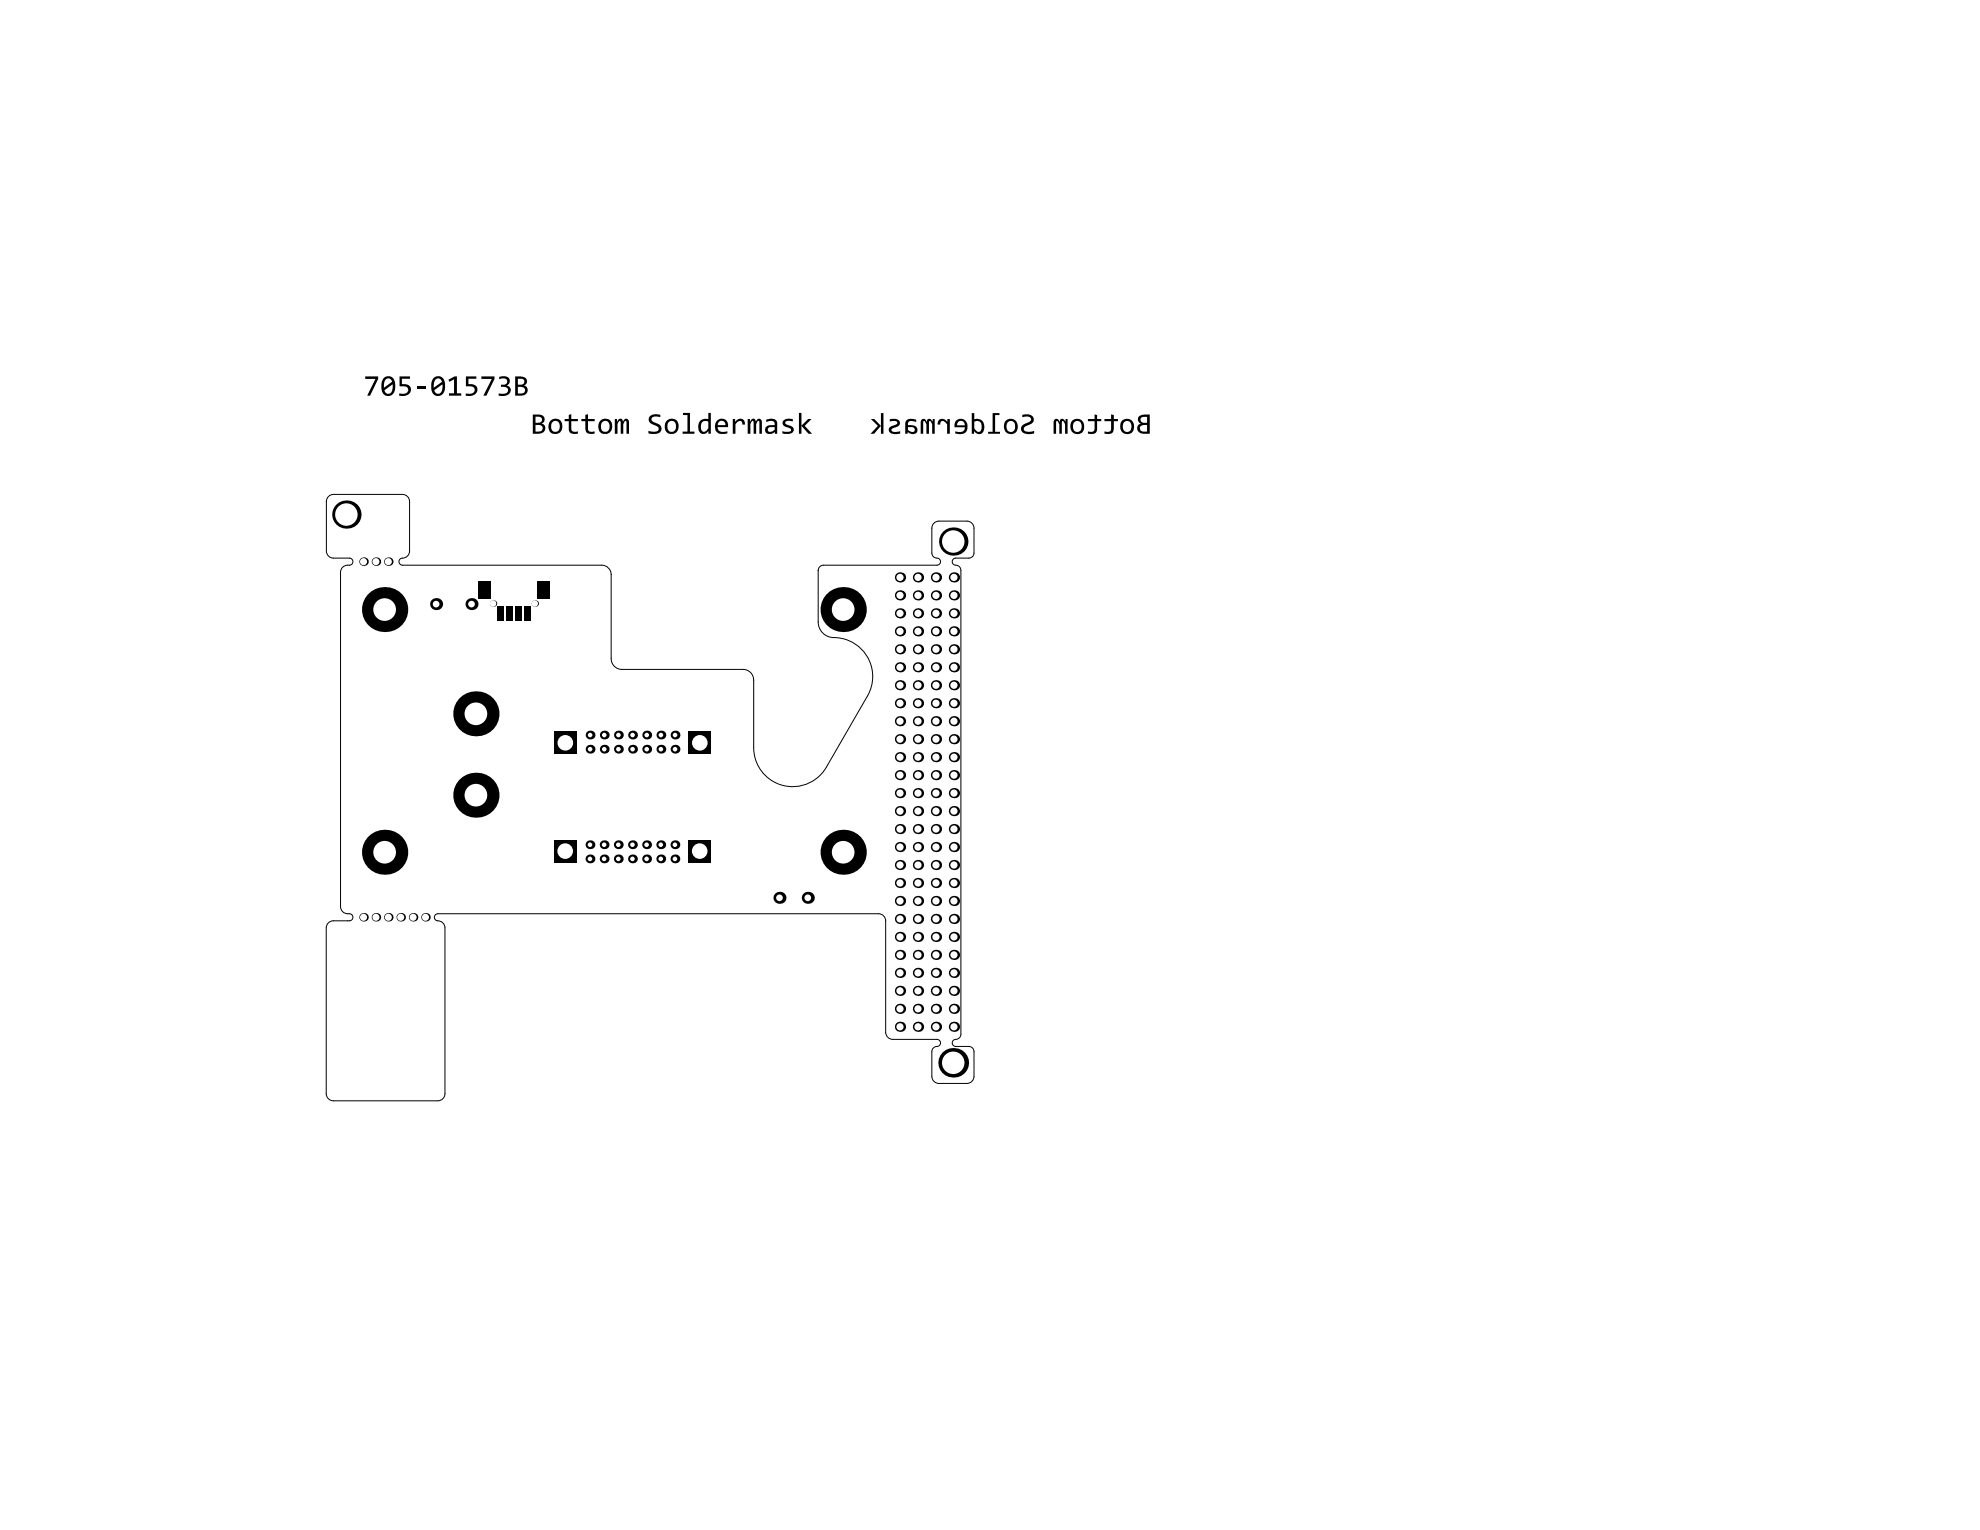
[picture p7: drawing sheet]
<svg xmlns="http://www.w3.org/2000/svg" width="279mm" height="216mm" viewBox="0 0 279 216" stroke-linecap="round" stroke-linejoin="round" font-family="sans-serif">
<g fill="#000">
<path d="M79.7 59.1h.6v-.6l.3-.1v.7h1v.3h-1v1.1a.6 .6 0 0 0 1 .4v.3h-.4a.7 .7 0 0 1-.9-.7v-1.1h-.6zM82.6 58.5l.4-.1v.7h.9v.3h-.9v1.1a.62 .62 0 0 0 .9 .4v.3h-.3a.83 .83 0 0 1-1-.7v-1.1h-.6v-.3h.6zM86.8 59.1h.3v.4a.41 .41 0 0 1 .4-.4 .41 .41 0 0 1 .4 .4v-.1a.43 .43 0 0 1 .6-.3 .43 .43 0 0 1 .3 .6v1.5h-.4v-1.5a.18 .18 0 0 0-.1-.3 .18 .18 0 0 0-.2 .2l-.2 .3v1.3h-.3v-1.6a.19 .19 0 0 0-.2-.2 .19 .19 0 0 0-.2 .2l-.1 .3v1.3h-.3zM91.7 58.8l.4-.3h1.1v.3h-.4a.56 .56 0 0 0-.6 0 .56 .56 0 0 0-.2 .5l.7 .5a.76 .76 0 0 1 .6 .9 .76 .76 0 0 1-.9 .5h-.9v-.4l.9 .1a.41 .41 0 0 0 .5-.3 .41 .41 0 0 0-.3-.5l-.7-.3a.64 .64 0 0 1-.2-1zM103.4 59.1h.3v.4a.73 .73 0 0 1 .9-.4 .73 .73 0 0 1 .5 .7v.1h-.4a.44 .44 0 0 0-.3-.5 .44 .44 0 0 0-.5 .3l-.1 .2v1.3h-.4zM105.5 59.1h.3v.4a.41 .41 0 0 1 .5-.4 .41 .41 0 0 1 .3 .4l.1-.1a.43 .43 0 0 1 .6-.3 .43 .43 0 0 1 .2 .6v1.5h-.3v-1.5a.18 .18 0 0 0-.1-.3 .18 .18 0 0 0-.3 .2l-.1 .3v1.3h-.4v-1.6a.19 .19 0 0 0-.1-.2 .19 .19 0 0 0-.2 .2l-.1 .3v1.3h-.4zM110.5 59.4l.5-.3 .9 .1v.3l-.5-.1a.53 .53 0 0 0-.6 .2l.1 .3 .7 .2a.54 .54 0 0 1 .3 .9l-.6 .2h-.9v-.4l.7 .1a.33 .33 0 0 0 .4 0 .33 .33 0 0 0 .1-.4l-.8-.3a.52 .52 0 0 1-.3-.8zM125.6 59.2l.8-.1 .5 .3a.69 .69 0 0 1-.7 .9l-.1 .1a.29 .29 0 0 0-.3 .4 .29 .29 0 0 0 .4 .2l.8-.1v.3h-1.1a.59 .59 0 0 1-.5-.7 .59 .59 0 0 1 .7-.5l.3-.1a.29 .29 0 0 0 .2-.3 .29 .29 0 0 0-.4-.2l-.6 .1zM130 59.3a.44 .44 0 0 1 .5-.2 .44 .44 0 0 1 .3 .5 .41 .41 0 0 1 .4-.5 .41 .41 0 0 1 .4 .4v-.4h.3v2.1h-.4v-1.3l-.1-.2a.22 .22 0 0 0 0-.2 .22 .22 0 0 0-.3 0v1.7h-.4v-1.3l-.1-.3a.18 .18 0 0 0-.3-.2 .18 .18 0 0 0 0 .3v1.5h-.4v-1.7zM132.5 59.3a.81 .81 0 0 1 1.2 .2v-.4h.3v2.1h-.4v-1.3l-.2-.3a.4 .4 0 0 0-.5-.2 .4 .4 0 0 0-.2 .5h-.4zM144.3 58.5h.3h.8a.73 .73 0 0 1 .5 .8 .73 .73 0 0 1-.7 .7l-.4 .1a.41 .41 0 0 0-.3 .6 .41 .41 0 0 0 .5 .2l.9-.1v.4l-.9 .1-.6-.2a.73 .73 0 0 1-.3-.8 .73 .73 0 0 1 .7-.6l.4-.1a.43 .43 0 0 0 .3-.6 .43 .43 0 0 0-.6-.2l-.6 .1zM148.8 59.2a.44 .44 0 0 1 .5 0 .44 .44 0 0 1 .2 .4 .41 .41 0 0 1 .4-.5 .41 .41 0 0 1 .4 .4l.1-.4h.2v2.1h-.3v-1.3l-.1-.2a.22 .22 0 0 0-.1-.2 .22 .22 0 0 0-.2 0l-.1 1.7h-.3v-1.3l-.2-.3a.18 .18 0 0 0-.2-.2 .18 .18 0 0 0-.1 .3v1.5h-.3v-1.7z"/>
<path d="M153.5 59.1h1v-.6l.3 .1v.5h.6v.3h-.6v1.1a.8 .8 0 0 1-1.1 .7h-.2v-.3h.1a.54 .54 0 0 0 .9-.4v-1.1h-1zM155.9 59.1h.9v-.6l.4 .1v.5h.6v.3h-.6v1.1a.88 .88 0 0 1-1.3 .7v-.3h.1a.52 .52 0 0 0 .8-.4v-1.1h-.9zM96.4 58.3h1v2.6h.6v.3h-1.7v-.3h.7v-2.3h-.6zM112.7 58.3h.4v1.8l.9-1h.5l-.9 1 1 1.1h-.5l-1-1.1v1.1h-.4zM122.9 59.1h.5l.9 1v-1.8h.4v2.9h-.4v-1.1l-1 1.1h-.5l1.1-1.1zM140.1 58.3h.9v.3h-.6v2.3h.7v.3h-1.7v-.3h.7z"/>
<path d="M75.6 58.8v.9h.4a.44 .44 0 0 0 .5-.5 .44 .44 0 0 0-.5-.4zM75.6 60v.9h.4a.48 .48 0 0 0 .6-.5 .48 .48 0 0 0-.6-.4zM75.2 58.5h.8a.67 .67 0 0 1 .8 .4 .67 .67 0 0 1-.4 .9h.1a.75 .75 0 0 1 .4 .9 .75 .75 0 0 1-.9 .5h-.8z"/>
<path d="M77.9 59.6l-.1 .4a.67 .67 0 0 0 .6 .9 .8 .8 0 0 0 .6-.8 .8 .8 0 0 0-.6-.7zM77.7 59.4v-.1a1.02 1.02 0 0 1 1.3 0 1.02 1.02 0 0 1 .3 1.3 1.01 1.01 0 0 1-1.4 .5 1.01 1.01 0 0 1-.4-1.4z"/>
<path d="M84.9 59.6l-.1 .4a.67 .67 0 0 0 .2 .8 .67 .67 0 0 0 .7 .1l.3-.5-.1-.6a.58 .58 0 0 0-1-.2zM84.7 59.4l.1-.1a1.02 1.02 0 0 1 1.3 0 1.02 1.02 0 0 1 .2 1.3 1 1 0 0 1-1.3 .6 1 1 0 0 1-.6-1.3z"/>
<path d="M94.3 59.6l-.1 .4a.72 .72 0 0 0 .4 .9 .76 .76 0 0 0 .7-.4 .76 .76 0 0 0 0-.8 .58 .58 0 0 0-1-.1zM94.1 59.4v-.1a1.03 1.03 0 0 1 1.3 0 1.03 1.03 0 0 1 .3 1.3l-.1 .2a1 1 0 0 1-1.3 .4 1 1 0 0 1-.5-1.3z"/>
<path d="M101.4 59.6l-.1 .4 1.1-.1a.54 .54 0 0 0-.4-.5 .54 .54 0 0 0-.6 .2zM101.1 59.5v-.1a.93 .93 0 0 1 1.2-.2 .93 .93 0 0 1 .4 1.1h-1.4a.8 .8 0 0 0 1.1 .6h.2v.3h-.4a1.09 1.09 0 0 1-1.2-.5 1.09 1.09 0 0 1 .1-1.2z"/>
<path d="M135.2 59.5a.58 .58 0 0 1 .7 0 .58 .58 0 0 1 .3 .5h-1.2zM134.9 59.4l-.2 .4v.5h1.5a.86 .86 0 0 1-1.3 .6h-.1v.3h.4a1.1 1.1 0 0 0 1.3-.7 1.1 1.1 0 0 0-.6-1.4h-.2a.81 .81 0 0 0-.8 .3z"/>
<path d="M142.2 59.6a.57 .57 0 0 1 .7-.1l.2 .1 .1 .4v.5l-.2 .3a.62 .62 0 0 1-.6 .1 .62 .62 0 0 1-.4-.6zM141.9 59.4l-.2 .6v.5a1 1 0 0 0 1.4 .7 1 1 0 0 0 .4-1.4v-.1a.98 .98 0 0 0-1.6-.3z"/>
<path d="M151.5 59.6h.1a.62 .62 0 0 1 .7-.1 .62 .62 0 0 1 .3 .7v.4a.59 .59 0 0 1-.6 .4 .59 .59 0 0 1-.6-.5v-.5zM151.3 59.4a1.09 1.09 0 0 0-.1 1.4 1.09 1.09 0 0 0 1.3 .4 1.09 1.09 0 0 0 .4-1.6 1.09 1.09 0 0 0-1.6-.3z"/>
<path d="M158.6 59.6a.62 .62 0 0 1 .9 0l.2 .4-.1 .6a.61 .61 0 0 1-.7 .3 .61 .61 0 0 1-.5-.6zM158.3 59.4a1.1 1.1 0 0 0-.1 1.4 1.1 1.1 0 0 0 1.3 .4 1.09 1.09 0 0 0 .4-1.6 1.09 1.09 0 0 0-1.5-.3z"/>
<path d="M161.1 58.9l.8-.1v.9h-.5a.44 .44 0 0 1-.4-.3 .44 .44 0 0 1 .1-.5zM161 60.1l.2-.1h.7v.9h-.5a.48 .48 0 0 1-.5-.2 .48 .48 0 0 1 .1-.6zM160.7 58.8a.66 .66 0 0 0 .3 1 .73 .73 0 0 0-.5 .9 .73 .73 0 0 0 .9 .5h.8v-2.7h-.9z"/>
<path d="M98.8 59.4a1.13 1.13 0 0 1 1.2-.2v-.9h.3v2.9h-.3v-.4a.76 .76 0 0 1-1 .4 .76 .76 0 0 1-.5-.9l.1-.4zM99 59.6l-.1 .4a.61 .61 0 0 0 .5 .9l.6-.5v-.9l-.3-.1a.69 .69 0 0 0-.7 .2z"/>
<path d="M108.4 60.4a.37 .37 0 0 0 .1 .5 .37 .37 0 0 0 .5-.1l.3-.2v-.3h-.6zM108.1 59.2l.6-.1h.5l.3 .2 .2 .3v1.6h-.4v-.3l-.3 .3h-.4a.63 .63 0 0 1-.7-.7 .63 .63 0 0 1 .8-.5h.6v-.2a.48 .48 0 0 0-.7-.4l-.5 .1z"/>
<path d="M128.1 60.3h.5a.37 .37 0 0 1 .5 .4 .37 .37 0 0 1-.7 .2l-.3-.2zM127.8 59.4l-.1 .3v1.5h.4v-.2l.4 .2a.66 .66 0 0 0 1-.5 .66 .66 0 0 0-.8-.7h-.6v-.2a.52 .52 0 0 1 .9-.3l.3 .1v-.4l-1-.1z"/>
<path d="M137.1 58.3v2.9h.4v-.4a.77 .77 0 0 0 .9 .4 .77 .77 0 0 0 .5-.9v-.2a1.02 1.02 0 0 0-1.4-.9v-.9zM137.5 59.5h.1a.78 .78 0 0 1 .9 .5 .78 .78 0 0 1-.5 1l-.5-.5z"/>
<circle cx="54.8" cy="79.3" r=".6"/>
</g>
<circle cx="54.8" cy="79.3" r=".5" fill="#fff"/>
<circle cx="83.3" cy="105.7" r=".62" fill="#000"/>
<circle cx="83.3" cy="105.7" r=".32" fill="#fff"/>
<circle cx="83.3" cy="103.7" r=".62" fill="#000"/>
<circle cx="83.3" cy="103.7" r=".32" fill="#fff"/>
<circle cx="85.3" cy="105.7" r=".62" fill="#000"/>
<circle cx="85.3" cy="105.7" r=".32" fill="#fff"/>
<circle cx="85.3" cy="103.7" r=".62" fill="#000"/>
<circle cx="85.3" cy="103.7" r=".32" fill="#fff"/>
<circle cx="87.3" cy="105.7" r=".62" fill="#000"/>
<circle cx="87.3" cy="105.7" r=".32" fill="#fff"/>
<circle cx="87.3" cy="103.7" r=".62" fill="#000"/>
<circle cx="87.3" cy="103.7" r=".32" fill="#fff"/>
<circle cx="89.3" cy="105.7" r=".62" fill="#000"/>
<circle cx="89.3" cy="105.7" r=".32" fill="#fff"/>
<circle cx="89.3" cy="103.7" r=".62" fill="#000"/>
<circle cx="89.3" cy="103.7" r=".32" fill="#fff"/>
<circle cx="91.3" cy="105.7" r=".62" fill="#000"/>
<circle cx="91.3" cy="105.7" r=".32" fill="#fff"/>
<circle cx="91.3" cy="103.7" r=".62" fill="#000"/>
<circle cx="91.3" cy="103.7" r=".32" fill="#fff"/>
<circle cx="93.3" cy="105.7" r=".62" fill="#000"/>
<circle cx="93.3" cy="105.7" r=".32" fill="#fff"/>
<circle cx="93.3" cy="103.7" r=".62" fill="#000"/>
<circle cx="93.3" cy="103.7" r=".32" fill="#fff"/>
<circle cx="95.3" cy="105.7" r=".62" fill="#000"/>
<circle cx="95.3" cy="105.7" r=".32" fill="#fff"/>
<circle cx="95.3" cy="103.7" r=".62" fill="#000"/>
<circle cx="95.3" cy="103.7" r=".32" fill="#fff"/>
<circle cx="129.5" cy="142.4" r=".72" fill="#000"/>
<circle cx="129.5" cy="142.4" r=".51" fill="#fff"/>
<circle cx="129.5" cy="132.2" r=".72" fill="#000"/>
<circle cx="129.5" cy="132.2" r=".51" fill="#fff"/>
<circle cx="129.5" cy="122.1" r=".72" fill="#000"/>
<circle cx="129.5" cy="122.1" r=".51" fill="#fff"/>
<circle cx="129.5" cy="111.9" r=".72" fill="#000"/>
<circle cx="129.5" cy="111.9" r=".51" fill="#fff"/>
<circle cx="129.5" cy="101.8" r=".72" fill="#000"/>
<circle cx="129.5" cy="101.8" r=".51" fill="#fff"/>
<circle cx="129.5" cy="91.6" r=".72" fill="#000"/>
<circle cx="129.5" cy="91.6" r=".51" fill="#fff"/>
<circle cx="129.5" cy="81.5" r=".72" fill="#000"/>
<circle cx="129.5" cy="81.5" r=".51" fill="#fff"/>
<circle cx="54.8" cy="129.4" r=".6" fill="#000"/>
<circle cx="54.8" cy="129.4" r=".5" fill="#fff"/>
<circle cx="56.5" cy="129.4" r=".6" fill="#000"/>
<circle cx="56.5" cy="129.4" r=".5" fill="#fff"/>
<circle cx="58.3" cy="129.4" r=".6" fill="#000"/>
<circle cx="58.3" cy="129.4" r=".5" fill="#fff"/>
<circle cx="83.3" cy="121.2" r=".62" fill="#000"/>
<circle cx="83.3" cy="121.2" r=".32" fill="#fff"/>
<circle cx="83.3" cy="119.2" r=".62" fill="#000"/>
<circle cx="83.3" cy="119.2" r=".32" fill="#fff"/>
<circle cx="85.2" cy="121.2" r=".62" fill="#000"/>
<circle cx="85.2" cy="121.2" r=".32" fill="#fff"/>
<circle cx="85.2" cy="119.2" r=".62" fill="#000"/>
<circle cx="85.2" cy="119.2" r=".32" fill="#fff"/>
<circle cx="87.2" cy="121.2" r=".62" fill="#000"/>
<circle cx="87.2" cy="121.2" r=".32" fill="#fff"/>
<circle cx="87.2" cy="119.2" r=".62" fill="#000"/>
<circle cx="87.2" cy="119.2" r=".32" fill="#fff"/>
<circle cx="89.2" cy="121.2" r=".62" fill="#000"/>
<circle cx="89.2" cy="121.2" r=".32" fill="#fff"/>
<circle cx="89.2" cy="119.2" r=".62" fill="#000"/>
<circle cx="89.2" cy="119.2" r=".32" fill="#fff"/>
<circle cx="91.2" cy="121.2" r=".62" fill="#000"/>
<circle cx="91.2" cy="121.2" r=".32" fill="#fff"/>
<circle cx="91.2" cy="119.2" r=".62" fill="#000"/>
<circle cx="91.2" cy="119.2" r=".32" fill="#fff"/>
<circle cx="93.2" cy="121.2" r=".62" fill="#000"/>
<circle cx="93.2" cy="121.2" r=".32" fill="#fff"/>
<circle cx="93.2" cy="119.2" r=".62" fill="#000"/>
<circle cx="93.2" cy="119.2" r=".32" fill="#fff"/>
<circle cx="95.2" cy="121.2" r=".62" fill="#000"/>
<circle cx="95.2" cy="121.2" r=".32" fill="#fff"/>
<circle cx="95.2" cy="119.2" r=".62" fill="#000"/>
<circle cx="95.2" cy="119.2" r=".32" fill="#fff"/>
<circle cx="129.5" cy="139.8" r=".72" fill="#000"/>
<circle cx="129.5" cy="139.8" r=".51" fill="#fff"/>
<circle cx="129.5" cy="137.3" r=".72" fill="#000"/>
<circle cx="129.5" cy="137.3" r=".51" fill="#fff"/>
<circle cx="129.5" cy="134.7" r=".72" fill="#000"/>
<circle cx="129.5" cy="134.7" r=".51" fill="#fff"/>
<circle cx="129.5" cy="129.7" r=".72" fill="#000"/>
<circle cx="129.5" cy="129.7" r=".51" fill="#fff"/>
<circle cx="129.5" cy="127.1" r=".72" fill="#000"/>
<circle cx="129.5" cy="127.1" r=".51" fill="#fff"/>
<circle cx="129.5" cy="124.6" r=".72" fill="#000"/>
<circle cx="129.5" cy="124.6" r=".51" fill="#fff"/>
<circle cx="129.5" cy="117" r=".72" fill="#000"/>
<circle cx="129.5" cy="117" r=".51" fill="#fff"/>
<circle cx="129.5" cy="114.5" r=".72" fill="#000"/>
<circle cx="129.5" cy="114.5" r=".51" fill="#fff"/>
<circle cx="129.5" cy="106.8" r=".72" fill="#000"/>
<circle cx="129.5" cy="106.8" r=".51" fill="#fff"/>
<circle cx="129.5" cy="109.4" r=".72" fill="#000"/>
<circle cx="129.5" cy="109.4" r=".51" fill="#fff"/>
<circle cx="129.5" cy="99.2" r=".72" fill="#000"/>
<circle cx="129.5" cy="99.2" r=".51" fill="#fff"/>
<circle cx="129.5" cy="96.7" r=".72" fill="#000"/>
<circle cx="129.5" cy="96.7" r=".51" fill="#fff"/>
<circle cx="129.5" cy="94.2" r=".72" fill="#000"/>
<circle cx="129.5" cy="94.2" r=".51" fill="#fff"/>
<circle cx="129.5" cy="89.1" r=".72" fill="#000"/>
<circle cx="129.5" cy="89.1" r=".51" fill="#fff"/>
<circle cx="129.5" cy="84" r=".72" fill="#000"/>
<circle cx="129.5" cy="84" r=".51" fill="#fff"/>
<circle cx="129.5" cy="86.6" r=".72" fill="#000"/>
<circle cx="129.5" cy="86.6" r=".51" fill="#fff"/>
<circle cx="129.5" cy="144.9" r=".72" fill="#000"/>
<circle cx="129.5" cy="144.9" r=".51" fill="#fff"/>
<circle cx="129.5" cy="119.5" r=".72" fill="#000"/>
<circle cx="129.5" cy="119.5" r=".51" fill="#fff"/>
<circle cx="129.5" cy="104.3" r=".72" fill="#000"/>
<circle cx="129.5" cy="104.3" r=".51" fill="#fff"/>
<circle cx="53" cy="79.3" r=".6" fill="#000"/>
<circle cx="53" cy="79.3" r=".5" fill="#fff"/>
<circle cx="51.3" cy="79.3" r=".6" fill="#000"/>
<circle cx="51.3" cy="79.3" r=".5" fill="#fff"/>
<circle cx="69.6" cy="85.2" r=".45" fill="#000"/>
<circle cx="69.6" cy="85.2" r=".45" fill="#fff"/>
<circle cx="75.5" cy="85.2" r=".45" fill="#000"/>
<circle cx="75.5" cy="85.2" r=".45" fill="#fff"/>
<circle cx="127" cy="142.4" r=".72" fill="#000"/>
<circle cx="127" cy="142.4" r=".51" fill="#fff"/>
<circle cx="127" cy="132.2" r=".72" fill="#000"/>
<circle cx="127" cy="132.2" r=".51" fill="#fff"/>
<circle cx="127" cy="122.1" r=".72" fill="#000"/>
<circle cx="127" cy="122.1" r=".51" fill="#fff"/>
<circle cx="127" cy="111.9" r=".72" fill="#000"/>
<circle cx="127" cy="111.9" r=".51" fill="#fff"/>
<circle cx="127" cy="101.8" r=".72" fill="#000"/>
<circle cx="127" cy="101.8" r=".51" fill="#fff"/>
<circle cx="127" cy="91.6" r=".72" fill="#000"/>
<circle cx="127" cy="91.6" r=".51" fill="#fff"/>
<circle cx="127" cy="81.5" r=".72" fill="#000"/>
<circle cx="127" cy="81.5" r=".51" fill="#fff"/>
<circle cx="134.6" cy="142.4" r=".72" fill="#000"/>
<circle cx="134.6" cy="142.4" r=".51" fill="#fff"/>
<circle cx="132.1" cy="142.4" r=".72" fill="#000"/>
<circle cx="132.1" cy="142.4" r=".51" fill="#fff"/>
<circle cx="132.1" cy="132.2" r=".72" fill="#000"/>
<circle cx="132.1" cy="132.2" r=".51" fill="#fff"/>
<circle cx="134.6" cy="132.2" r=".72" fill="#000"/>
<circle cx="134.6" cy="132.2" r=".51" fill="#fff"/>
<circle cx="132.1" cy="122.1" r=".72" fill="#000"/>
<circle cx="132.1" cy="122.1" r=".51" fill="#fff"/>
<circle cx="134.6" cy="122.1" r=".72" fill="#000"/>
<circle cx="134.6" cy="122.1" r=".51" fill="#fff"/>
<circle cx="134.6" cy="111.9" r=".72" fill="#000"/>
<circle cx="134.6" cy="111.9" r=".51" fill="#fff"/>
<circle cx="132.1" cy="111.9" r=".72" fill="#000"/>
<circle cx="132.1" cy="111.9" r=".51" fill="#fff"/>
<circle cx="134.6" cy="101.8" r=".72" fill="#000"/>
<circle cx="134.6" cy="101.8" r=".51" fill="#fff"/>
<circle cx="132.1" cy="101.8" r=".72" fill="#000"/>
<circle cx="132.1" cy="101.8" r=".51" fill="#fff"/>
<circle cx="134.6" cy="91.6" r=".72" fill="#000"/>
<circle cx="134.6" cy="91.6" r=".51" fill="#fff"/>
<circle cx="132.1" cy="91.6" r=".72" fill="#000"/>
<circle cx="132.1" cy="91.6" r=".51" fill="#fff"/>
<circle cx="132.1" cy="81.5" r=".72" fill="#000"/>
<circle cx="132.1" cy="81.5" r=".51" fill="#fff"/>
<circle cx="134.6" cy="81.5" r=".72" fill="#000"/>
<circle cx="134.6" cy="81.5" r=".51" fill="#fff"/>
<circle cx="51.3" cy="129.4" r=".6" fill="#000"/>
<circle cx="51.3" cy="129.4" r=".5" fill="#fff"/>
<circle cx="53" cy="129.4" r=".6" fill="#000"/>
<circle cx="53" cy="129.4" r=".5" fill="#fff"/>
<circle cx="60" cy="129.4" r=".6" fill="#000"/>
<circle cx="60" cy="129.4" r=".5" fill="#fff"/>
<circle cx="61.5" cy="85.2" r=".85" fill="#000"/>
<circle cx="61.5" cy="85.2" r=".47" fill="#fff"/>
<circle cx="66.5" cy="85.2" r=".85" fill="#000"/>
<circle cx="66.5" cy="85.2" r=".47" fill="#fff"/>
<circle cx="110" cy="126.7" r=".85" fill="#000"/>
<circle cx="110" cy="126.7" r=".47" fill="#fff"/>
<circle cx="127" cy="139.8" r=".72" fill="#000"/>
<circle cx="127" cy="139.8" r=".51" fill="#fff"/>
<circle cx="127" cy="137.3" r=".72" fill="#000"/>
<circle cx="127" cy="137.3" r=".51" fill="#fff"/>
<circle cx="127" cy="129.7" r=".72" fill="#000"/>
<circle cx="127" cy="129.7" r=".51" fill="#fff"/>
<circle cx="127" cy="134.7" r=".72" fill="#000"/>
<circle cx="127" cy="134.7" r=".51" fill="#fff"/>
<circle cx="127" cy="124.6" r=".72" fill="#000"/>
<circle cx="127" cy="124.6" r=".51" fill="#fff"/>
<circle cx="127" cy="127.1" r=".72" fill="#000"/>
<circle cx="127" cy="127.1" r=".51" fill="#fff"/>
<circle cx="127" cy="114.5" r=".72" fill="#000"/>
<circle cx="127" cy="114.5" r=".51" fill="#fff"/>
<circle cx="127" cy="117" r=".72" fill="#000"/>
<circle cx="127" cy="117" r=".51" fill="#fff"/>
<circle cx="127" cy="106.8" r=".72" fill="#000"/>
<circle cx="127" cy="106.8" r=".51" fill="#fff"/>
<circle cx="127" cy="109.4" r=".72" fill="#000"/>
<circle cx="127" cy="109.4" r=".51" fill="#fff"/>
<circle cx="127" cy="99.2" r=".72" fill="#000"/>
<circle cx="127" cy="99.2" r=".51" fill="#fff"/>
<circle cx="127" cy="96.7" r=".72" fill="#000"/>
<circle cx="127" cy="96.7" r=".51" fill="#fff"/>
<circle cx="127" cy="89.1" r=".72" fill="#000"/>
<circle cx="127" cy="89.1" r=".51" fill="#fff"/>
<circle cx="127" cy="94.2" r=".72" fill="#000"/>
<circle cx="127" cy="94.2" r=".51" fill="#fff"/>
<circle cx="127" cy="84" r=".72" fill="#000"/>
<circle cx="127" cy="84" r=".51" fill="#fff"/>
<circle cx="127" cy="86.6" r=".72" fill="#000"/>
<circle cx="127" cy="86.6" r=".51" fill="#fff"/>
<circle cx="134.5" cy="150" r="2.09" fill="#000"/>
<circle cx="134.5" cy="150" r="1.59" fill="#fff"/>
<circle cx="134.6" cy="139.8" r=".72" fill="#000"/>
<circle cx="134.6" cy="139.8" r=".51" fill="#fff"/>
<circle cx="132.1" cy="139.8" r=".72" fill="#000"/>
<circle cx="132.1" cy="139.8" r=".51" fill="#fff"/>
<circle cx="132.1" cy="137.3" r=".72" fill="#000"/>
<circle cx="132.1" cy="137.3" r=".51" fill="#fff"/>
<circle cx="134.6" cy="137.3" r=".72" fill="#000"/>
<circle cx="134.6" cy="137.3" r=".51" fill="#fff"/>
<circle cx="132.1" cy="129.7" r=".72" fill="#000"/>
<circle cx="132.1" cy="129.7" r=".51" fill="#fff"/>
<circle cx="132.1" cy="134.7" r=".72" fill="#000"/>
<circle cx="132.1" cy="134.7" r=".51" fill="#fff"/>
<circle cx="134.6" cy="134.7" r=".72" fill="#000"/>
<circle cx="134.6" cy="134.7" r=".51" fill="#fff"/>
<circle cx="134.6" cy="129.7" r=".72" fill="#000"/>
<circle cx="134.6" cy="129.7" r=".51" fill="#fff"/>
<circle cx="132.1" cy="124.6" r=".72" fill="#000"/>
<circle cx="132.1" cy="124.6" r=".51" fill="#fff"/>
<circle cx="132.1" cy="127.1" r=".72" fill="#000"/>
<circle cx="132.1" cy="127.1" r=".51" fill="#fff"/>
<circle cx="134.6" cy="127.1" r=".72" fill="#000"/>
<circle cx="134.6" cy="127.1" r=".51" fill="#fff"/>
<circle cx="134.6" cy="124.6" r=".72" fill="#000"/>
<circle cx="134.6" cy="124.6" r=".51" fill="#fff"/>
<circle cx="132.1" cy="114.5" r=".72" fill="#000"/>
<circle cx="132.1" cy="114.5" r=".51" fill="#fff"/>
<circle cx="132.1" cy="117" r=".72" fill="#000"/>
<circle cx="132.1" cy="117" r=".51" fill="#fff"/>
<circle cx="134.6" cy="117" r=".72" fill="#000"/>
<circle cx="134.6" cy="117" r=".51" fill="#fff"/>
<circle cx="134.6" cy="114.5" r=".72" fill="#000"/>
<circle cx="134.6" cy="114.5" r=".51" fill="#fff"/>
<circle cx="134.6" cy="106.8" r=".72" fill="#000"/>
<circle cx="134.6" cy="106.8" r=".51" fill="#fff"/>
<circle cx="134.6" cy="109.4" r=".72" fill="#000"/>
<circle cx="134.6" cy="109.4" r=".51" fill="#fff"/>
<circle cx="132.1" cy="106.8" r=".72" fill="#000"/>
<circle cx="132.1" cy="106.8" r=".51" fill="#fff"/>
<circle cx="132.1" cy="109.4" r=".72" fill="#000"/>
<circle cx="132.1" cy="109.4" r=".51" fill="#fff"/>
<circle cx="134.6" cy="99.2" r=".72" fill="#000"/>
<circle cx="134.6" cy="99.2" r=".51" fill="#fff"/>
<circle cx="134.6" cy="96.7" r=".72" fill="#000"/>
<circle cx="134.6" cy="96.7" r=".51" fill="#fff"/>
<circle cx="132.1" cy="99.2" r=".72" fill="#000"/>
<circle cx="132.1" cy="99.2" r=".51" fill="#fff"/>
<circle cx="132.1" cy="96.7" r=".72" fill="#000"/>
<circle cx="132.1" cy="96.7" r=".51" fill="#fff"/>
<circle cx="132.1" cy="89.1" r=".72" fill="#000"/>
<circle cx="132.1" cy="89.1" r=".51" fill="#fff"/>
<circle cx="134.6" cy="94.2" r=".72" fill="#000"/>
<circle cx="134.6" cy="94.2" r=".51" fill="#fff"/>
<circle cx="134.6" cy="89.1" r=".72" fill="#000"/>
<circle cx="134.6" cy="89.1" r=".51" fill="#fff"/>
<circle cx="132.1" cy="94.2" r=".72" fill="#000"/>
<circle cx="132.1" cy="94.2" r=".51" fill="#fff"/>
<circle cx="132.1" cy="84" r=".72" fill="#000"/>
<circle cx="132.1" cy="84" r=".51" fill="#fff"/>
<circle cx="134.6" cy="84" r=".72" fill="#000"/>
<circle cx="134.6" cy="84" r=".51" fill="#fff"/>
<circle cx="132.1" cy="86.6" r=".72" fill="#000"/>
<circle cx="132.1" cy="86.6" r=".51" fill="#fff"/>
<circle cx="134.6" cy="86.6" r=".72" fill="#000"/>
<circle cx="134.6" cy="86.6" r=".51" fill="#fff"/>
<circle cx="134.5" cy="76.4" r="2" fill="#000"/>
<circle cx="134.5" cy="76.4" r="1.59" fill="#fff"/>
<circle cx="127" cy="144.9" r=".72" fill="#000"/>
<circle cx="127" cy="144.9" r=".51" fill="#fff"/>
<circle cx="127" cy="119.5" r=".72" fill="#000"/>
<circle cx="127" cy="119.5" r=".51" fill="#fff"/>
<circle cx="127" cy="104.3" r=".72" fill="#000"/>
<circle cx="127" cy="104.3" r=".51" fill="#fff"/>
<circle cx="134.6" cy="144.9" r=".72" fill="#000"/>
<circle cx="134.6" cy="144.9" r=".51" fill="#fff"/>
<circle cx="132.1" cy="144.9" r=".72" fill="#000"/>
<circle cx="132.1" cy="144.9" r=".51" fill="#fff"/>
<circle cx="132.1" cy="119.5" r=".72" fill="#000"/>
<circle cx="132.1" cy="119.5" r=".51" fill="#fff"/>
<circle cx="134.6" cy="119.5" r=".72" fill="#000"/>
<circle cx="134.6" cy="119.5" r=".51" fill="#fff"/>
<circle cx="134.6" cy="104.3" r=".72" fill="#000"/>
<circle cx="134.6" cy="104.3" r=".51" fill="#fff"/>
<circle cx="132.1" cy="104.3" r=".72" fill="#000"/>
<circle cx="132.1" cy="104.3" r=".51" fill="#fff"/>
<circle cx="67.2" cy="100.7" r="3.2" fill="#000"/>
<circle cx="67.2" cy="100.7" r="1.6" fill="#fff"/>
<circle cx="114" cy="126.7" r=".85" fill="#000"/>
<circle cx="114" cy="126.7" r=".47" fill="#fff"/>
<circle cx="54.3" cy="120.3" r="3.2" fill="#000"/>
<circle cx="54.3" cy="120.3" r="1.6" fill="#fff"/>
<circle cx="48.9" cy="72.6" r="2" fill="#000"/>
<circle cx="48.9" cy="72.6" r="1.59" fill="#fff"/>
<path d="M78.2 118.5h3.2v3.2h-3.2z" fill-rule="evenodd" fill="#000"/>
<circle cx="79.8" cy="120.1" r="1.1" fill="#fff"/>
<circle cx="67.2" cy="112.2" r="3.2" fill="#000"/>
<circle cx="67.2" cy="112.2" r="1.6" fill="#fff"/>
<path d="M78.2 103.2h3.2v3.2h-3.2z" fill-rule="evenodd" fill="#000"/>
<circle cx="79.8" cy="104.8" r="1.1" fill="#fff"/>
<circle cx="119" cy="120.3" r="3.2" fill="#000"/>
<circle cx="119" cy="120.3" r="1.6" fill="#fff"/>
<path d="M97.1 118.5h3.2v3.2h-3.2z" fill-rule="evenodd" fill="#000"/>
<circle cx="98.7" cy="120.1" r="1.1" fill="#fff"/>
<path d="M97.2 103.2h3.2v3.2h-3.2z" fill-rule="evenodd" fill="#000"/>
<circle cx="98.8" cy="104.8" r="1.1" fill="#fff"/>
<circle cx="54.3" cy="86" r="3.2" fill="#000"/>
<circle cx="54.3" cy="86" r="1.6" fill="#fff"/>
<circle cx="119" cy="86" r="3.2" fill="#000"/>
<circle cx="119" cy="86" r="1.6" fill="#fff"/>
<g fill="#000">
<path d="M67.4 82h1.8v2.4h-1.8z" fill-rule="evenodd"/>
<path d="M70.2 85.5h.9v2h-.9z" fill-rule="evenodd"/>
<path d="M71.5 85.5h.9v2h-.9z" fill-rule="evenodd"/>
<path d="M72.7 85.5h.9v2h-.9z" fill-rule="evenodd"/>
<path d="M74 85.5h.9v2h-.9z" fill-rule="evenodd"/>
<path d="M75.8 82h1.9v2.4h-1.9z" fill-rule="evenodd"/>
</g>
<path d="M46.3 70.1l.4-.3h.4h9.7a1 1 0 0 1 1 1v7a1.13 1.13 0 0 1-1.3 1 .5 .5 0 0 0-.2 .6 .5 .5 0 0 0 .5 .4h28.1a1.33 1.33 0 0 1 1.3 1.3v11.8a1.51 1.51 0 0 0 1.6 1.6h17a1.51 1.51 0 0 1 1.6 1.5v9.5a5.5 5.5 0 0 0 4 5.3 5.5 5.5 0 0 0 6.2-2.5l5.8-10.1a5.5 5.5 0 0 0-4.7-8.2 2.2 2.2 0 0 1-2.2-2.2v-7.3a.75 .75 0 0 1 .7-.7h16a.5 .5 0 0 0 .5-.5 .5 .5 0 0 0-.5-.5 .73 .73 0 0 1-.7-.8v-3.5a1 1 0 0 1 1-1h3.9a1 1 0 0 1 1 1v3.5a.73 .73 0 0 1-.7 .8h-1.8a.5 .5 0 0 0-.5 .5 .5 .5 0 0 0 .5 .5 .73 .73 0 0 1 .7 .7v65.4a.86 .86 0 0 1-1 .8 .5 .5 0 0 0-.2 .6 .5 .5 0 0 0 .5 .4h1.8a.73 .73 0 0 1 .7 .7v3.5a1 1 0 0 1-1 1h-3.9a1 1 0 0 1-1-1v-3.5a.86 .86 0 0 1 1-.8 .5 .5 0 0 0 .2-.6 .5 .5 0 0 0-.5-.3h-6.2a1 1 0 0 1-1-1v-15.8a1 1 0 0 0-1-1h-62.2a.5 .5 0 0 0-.5 .5 .5 .5 0 0 0 .5 .5 1 1 0 0 1 1 1v23.4a1 1 0 0 1-1 1h-14.8a1 1 0 0 1-1-1v-23.4a1 1 0 0 1 1-1h2.3a.52 .52 0 0 0 .5-.6 .52 .52 0 0 0-.7-.4 1 1 0 0 1-1-1v-47.1a1.04 1.04 0 0 1 1.2-1 .5 .5 0 0 0 .5-.5 .5 .5 0 0 0-.5-.5h-2.2a1 1 0 0 1-1-1v-7v-.4zM106.3 96h.1" fill="none" stroke="#000" stroke-width=".14"/>
<g fill="#000">
<path d="M51.5 53.1h1.9v.4l-1.2 2.3h-.4l1.2-2.3h-1.5zM56.4 53.1h1.5v.3h-1.2v.8l.7 .1a.83 .83 0 0 1 .6 .9 .83 .83 0 0 1-.9 .7h-.7l-.1-.4 .8 .1a.54 .54 0 0 0 .5-.7 .54 .54 0 0 0-.7-.4h-.5zM58.9 54.5h1.2v.4h-1.2zM63.3 53.6l.8-.5h.4v2.4h.6v.3h-1.7v-.3h.7v-2l-.7 .4zM65.7 53.1h1.5v.3h-1.1v.8h.6l.4 .2a.89 .89 0 0 1 .1 1.1 .89 .89 0 0 1-1 .4h-.5v-.4l.7 .1a.54 .54 0 0 0 .6-.6 .54 .54 0 0 0-.7-.5h-.6zM67.9 53.1h1.9v.4l-1.2 2.3h-.4l1.2-2.3h-1.5zM70.4 53.2l.9-.1 .5 .2a.71 .71 0 0 1-.3 1.1l.5 .3a.86 .86 0 0 1-.2 .9 .86 .86 0 0 1-.8 .3l-.6-.1v-.3l.6 .1a.51 .51 0 0 0 .7-.5 .51 .51 0 0 0-.7-.5h-.3v-.3h.4a.46 .46 0 0 0 .5-.6 .46 .46 0 0 0-.7-.3l-.5 .1z"/>
<path d="M54.4 53.6l-.2 .3v.8l1.1-.9a.52 .52 0 0 0-.4-.4 .52 .52 0 0 0-.5 .2zM54.3 55.1l.1 .3 .3 .2a.66 .66 0 0 0 .7-.8v-.6zM54.1 53.4a.98 .98 0 0 1 1.1-.2 .98 .98 0 0 1 .6 1v.4a1.05 1.05 0 0 1-1.4 1.2 1.83 1.83 0 0 1-.3-2.4z"/>
<path d="M61.5 53.5l-.2 .4-.1 .8 1.1-.8a.52 .52 0 0 0-.3-.5 .52 .52 0 0 0-.5 .1zM61.3 55.1l.1 .2a.58 .58 0 0 0 .7 .2 .58 .58 0 0 0 .3-.6v-.7zM61.1 53.4a.98 .98 0 0 1 1.2-.2 .98 .98 0 0 1 .5 1v.3a1.05 1.05 0 0 1-.3 1.1 1.05 1.05 0 0 1-1.2 .2l-.2-.3-.3-.7 .1-.8z"/>
<path d="M73.1 53.4v.9h.4a.42 .42 0 0 0 .5-.3 .42 .42 0 0 0-.2-.5zM73.1 54.6v.9h.4a.48 .48 0 0 0 .6-.4 .48 .48 0 0 0-.6-.5zM72.7 53.1h.8a.69 .69 0 0 1 .8 .4 .69 .69 0 0 1-.2 .8l-.2 .1 .4 .2 .1 .3a.83 .83 0 0 1-1 .9h-.7z"/>
</g>
<g fill="#fff">
<circle cx="118.2" cy="127" r=".25"/>
<circle cx="97.6" cy="124.7" r=".25"/>
<circle cx="99.2" cy="123.2" r=".25"/>
<circle cx="94.1" cy="126.8" r=".25"/>
<circle cx="94.1" cy="125.2" r=".25"/>
<circle cx="92.4" cy="126.8" r=".25"/>
<circle cx="92.4" cy="125.2" r=".25"/>
<circle cx="123.8" cy="121.6" r=".25"/>
<circle cx="125.1" cy="122.9" r=".25"/>
<circle cx="115.7" cy="127" r=".25"/>
<circle cx="74.4" cy="83.3" r=".25"/>
<circle cx="72" cy="111.2" r=".15"/>
<circle cx="100.3" cy="124.3" r=".25"/>
<circle cx="98.7" cy="125.8" r=".25"/>
</g>
</svg>
